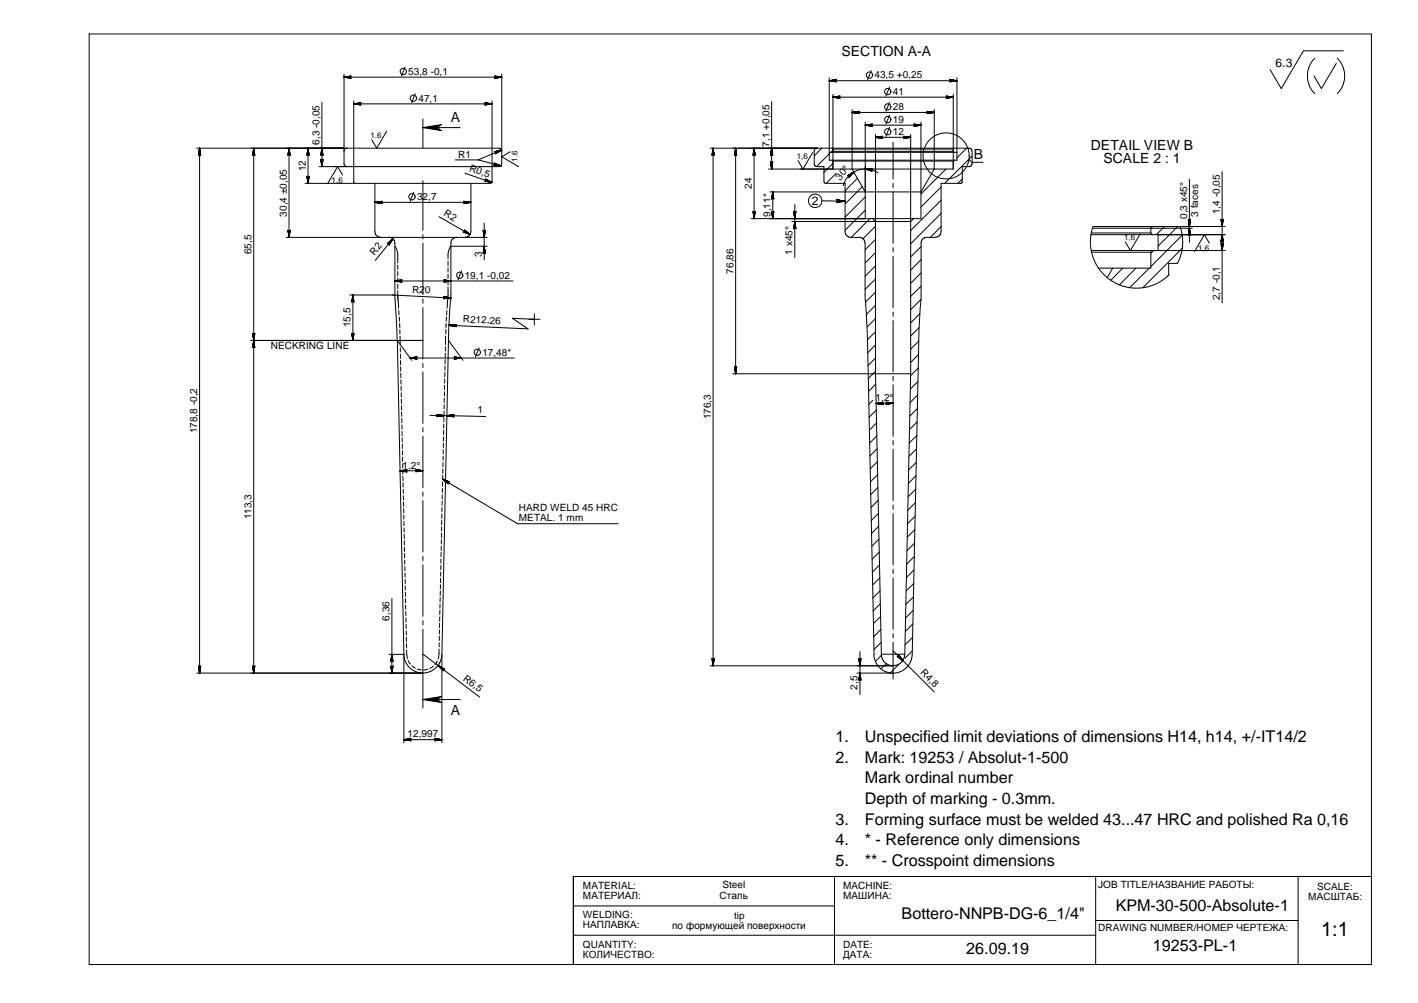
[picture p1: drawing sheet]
<svg xmlns="http://www.w3.org/2000/svg" width="420mm" height="297mm" viewBox="0 0 420 297" stroke-linecap="round" stroke-linejoin="round" font-family="sans-serif">
<defs><g id="words">
<text font-size="5.9" x="391.5" y="277.1">1:1</text>
<g font-size="4.8">
<text x="247.6" y="219.9">1.</text>
<text x="256.3" y="219.9">Unspecified limit deviations of dimensions H14, h14, +/-IT14/2</text>
<text x="247.6" y="225.9">2.</text>
<text x="256.3" y="225.9">Mark: 19253 / Absolut-1-500</text>
<text x="256.3" y="232">Mark ordinal number</text>
<text x="256.3" y="238.1">Depth of marking - 0.3mm.</text>
<text x="247.6" y="244.2">3.</text>
<text x="256.3" y="244.2">Forming surface must be welded 43...47 HRC and polished Ra 0,16</text>
<text x="247.6" y="250.3">4.</text>
<text x="256.3" y="250.3">* - Reference only dimensions</text>
<text x="247.6" y="256.4">5.</text>
<text x="256.3" y="256.4">** - Crosspoint dimensions</text>
<text x="330.6" y="269.8">KPM-30-500-Absolute-1</text>
<text x="267.2" y="272.1">Bottero-NNPB-DG-6_1/4&quot;</text>
<text x="341.6" y="281.6">19253-PL-1</text>
<text x="286.3" y="282.6">26.09.19</text>
</g>
<g font-size="4.1">
<text x="249.3" y="16.6">SECTION A-A</text>
<text x="133.6" y="36.2">A</text>
<text x="288.5" y="47.2">B</text>
<text x="323.2" y="44.3">DETAIL VIEW B</text>
<text x="326.9" y="48.2">SCALE 2 : 1</text>
<text x="133.6" y="211.7">A</text>
</g>
<g font-size="3.6">
<text x="378" y="19.8">6.3</text>
<text x="240.5" y="60.6">2</text>
</g>
<g font-size="3">
<text x="121" y="22.2">53,8 -0,1</text>
<text x="259.1" y="23.2">43,5 +0,25</text>
<text x="264.5" y="28.1">41</text>
<text x="124" y="30.1">47,1</text>
<text x="264.5" y="32.6">28</text>
<text x="264.5" y="40">12</text>
<text x="264.5" y="36.4">19</text>
<text x="94.7" y="42.9" transform="rotate(-90 94.7 42.9)">6,3 -0,05</text>
<text x="135.7" y="46.7">R1</text>
<text x="228" y="43.4" transform="rotate(-90 228 43.4)">7,1 +0,05</text>
<text x="90.6" y="50.7" transform="rotate(-90 90.6 50.7)">12</text>
<text x="138.9" y="50.6" transform="rotate(20 138.9 50.6)">R0,5</text>
<text x="249" y="53.5" transform="rotate(-50 249 53.5)">30°</text>
<text x="123.6" y="59.3">32,7</text>
<text x="222.8" y="56" transform="rotate(-90 222.8 56)">24</text>
<text x="85" y="64.1" transform="rotate(-90 85 64.1)">30,4 ±0,05</text>
<text x="131.3" y="63.7" transform="rotate(30 131.3 63.7)">R2</text>
<text x="228.3" y="64.2" transform="rotate(-90 228.3 64.2)">9,11*</text>
<text x="351.7" y="64.8" transform="rotate(-90 351.7 64.8)">0,3 x45°</text>
<text x="355" y="64.2" transform="rotate(-90 355 64.2)">3 faces</text>
<text x="361.4" y="63.4" transform="rotate(-90 361.4 63.4)">1,4 -0,05</text>
<text x="74.5" y="75.3" transform="rotate(-90 74.5 75.3)">65,5</text>
<text x="111" y="75.8" transform="rotate(-50 111 75.8)">R2</text>
<text x="142.8" y="76.1" transform="rotate(-90 142.8 76.1)">3</text>
<text x="234.8" y="75.4" transform="rotate(-90 234.8 75.4)">1 x45°</text>
<text x="137.7" y="82.5">19,1 -0,02</text>
<text x="217.3" y="81" transform="rotate(-90 217.3 81)">76,86</text>
<text x="122.1" y="86.7" transform="rotate(3 122.1 86.7)">R20</text>
<text x="361.4" y="88.9" transform="rotate(-90 361.4 88.9)">2,7 -0,1</text>
<text x="137.1" y="95.5" transform="rotate(2 137.1 95.5)">R212,26</text>
<text x="103.9" y="97" transform="rotate(-90 103.9 97)">15,5</text>
<text x="80.3" y="103.3">NECKRING LINE</text>
<text x="142.9" y="105.3">17,48*</text>
<text x="259.5" y="118.8">1,2°</text>
<text x="141.5" y="122.3" transform="rotate(1 141.5 122.3)">1</text>
<text x="210.6" y="124.2" transform="rotate(-90 210.6 124.2)">176,3</text>
<text x="58.5" y="128.3" transform="rotate(-90 58.5 128.3)">178,8 -0,2</text>
<text x="119.3" y="138.8">1,2°</text>
<text x="74.5" y="153.8" transform="rotate(-90 74.5 153.8)">113,3</text>
<text x="153.8" y="151.4">HARD WELD 45 HRC</text>
<text x="153.8" y="154.4">METAL. 1 mm</text>
<text x="115.4" y="183.8" transform="rotate(-90 115.4 183.8)">6,36</text>
<text x="137" y="201.3" transform="rotate(37 137 201.3)">R6,5</text>
<text x="272.5" y="199.2" transform="rotate(45 272.5 199.2)">R4,8</text>
<text x="254.1" y="204.3" transform="rotate(-90 254.1 204.3)">2,5</text>
<text x="120.8" y="218.4">12,997</text>
<text x="172.7" y="263.3">MATERIAL:</text>
<text x="214" y="263.1">Steel</text>
<text x="249.8" y="263.3">MACHINE:</text>
<text x="325.4" y="262.9">JOB TITLE/НАЗВАНИЕ РАБОТЫ:</text>
<text x="390.3" y="263.5">SCALE:</text>
<text x="172.7" y="266.3">МАТЕРИАЛ:</text>
<text x="213.2" y="266.1">Сталь</text>
<text x="249.8" y="266.3">МАШИНА:</text>
<text x="387.6" y="266.6">МАСШТАБ:</text>
<text x="172.7" y="271.9">WELDING:</text>
<text x="172.7" y="274.9">НАПЛАВКА:</text>
<text x="199.2" y="275.2">по формующей поверхности</text>
<text x="217.5" y="272.1">tip</text>
<text x="325.4" y="275.8">DRAWING NUMBER/НОМЕР ЧЕРТЕЖА:</text>
<text x="172.7" y="280.6">QUANTITY:</text>
<text x="249.8" y="280.6">DATE:</text>
<text x="172.7" y="283.7">КОЛИЧЕСТВО:</text>
<text x="249.8" y="283.7">ДАТА:</text>
</g>
<g font-size="2.4">
<text x="109.8" y="40.8">1.6</text>
<text x="153.3" y="47.9" transform="rotate(-90 153.3 47.9)">1.6</text>
<text x="236.1" y="47">1,6</text>
<text x="98.3" y="54.2">1.6</text>
<text x="333.1" y="71.1">1,6</text>
<text x="355" y="74.4">1,6</text>
</g>
</g></defs>
<g fill="none" stroke="#000" stroke-width=".3">
<path d="M26.4 10.1h380v275.6h-380zM120 19.8l-1 2.7M389.6 17.2a7.5 7.5 0 0 0 0 10.6M395.9 18.8l-4.4 7.4-2.2-3.7M396.2 17.2a7.4 7.4 0 0 1 0 10.6M398 15.1h-11.8l-6.6 11.1-3.3-5.6M95.4 30.3v19M101.9 22v26.8l.4 .4 .5 .1M101.9 22.8h46.8M104.8 29.9v24.1l.5 .3M104.8 30.8h41M114.6 38.9l-3 5-1.4-2.5"/>
<path d="M123 27.8l-1 2.6M125.3 35.2v8.6M125.3 37.8h11.1M145.8 29.9v24l-.3 .4h-40.2M148.7 22v26.5l-.4 .7-45.5 .1M228.6 30.1v20M245.7 23v24.4h.8M245.7 23.9h37.8M246.8 27.9v22.2M246.8 28.8h35.6M252.5 33.3h24.3M252.5 32.5v17.6"/>
<path d="M256.4 36.2v28.6M256.4 37.1h16.5M258.1 20.9l-1 2.7M259.4 39.8v70.9l1.8 83M263.6 25.8l-1.1 2.6M263.6 30.3l-1.1 2.7M263.6 37.7l-1.1 2.7M263.6 34.1l-1.1 2.6M269.8 39.8v70.9M272.9 36.2v28.6h-50.3M276.8 32.5v17.6M282.4 27.9v22.2h-5.6"/>
<path d="M283.5 23v24.4h-.8M58.3 43.9h44.5M59.1 43.9v155.4M75.2 43.9v155.4M85.6 43.9v26.4M90.4 54.3h14.4M91.3 43.9v10.4M94.5 49.3h8.3M101.5 51.8l-1.5-2.5-2.9 5M102.8 43.9l-.6 .2-.3 .6M102.8 43.9h45.3l.4 .2 .2 .6M111.1 54.3v14.6l.7 1.1 1 .3"/>
<path d="M111.1 59.9h28.4M122.6 56.9l-1.1 2.7M125.3 53.5v14.7M134.9 47.4h6.8M137.8 51.3l8 2.7M139.5 54.3v14.3l-.5 1.2-1.2 .5M141.7 47.4l6.7 1.7M148.6 44.4l-6.9 3M151.2 44.9l-2.5 1.5 5 2.9M210.4 43.9h36.1M211.3 43.9v153.3M218 43.9v66.8"/>
<path d="M223.4 43.9v20.9M227.8 50.1h24.7M228.1 56.8h28.3M229 56.8v8M240.9 45.1l-3 5-1.4-2.5M242.1 43.9l-.5 .1-.3 .4v4.4l.5 .5h2.3l.2 4.9 6.1 .1v14.6l.2 .6 1.2 .8 3.4 .1 .8 .6 .3 .7v16.4l.7 12.7 2 93.6 .5 1.9 1.3 1.6 1.5 1 1.6 .4 2.1-.1 1.2-.5 1.1-.7 1.3-1.6 .7-2.1 2-96.4 .6-9.6v-16.6l.3-.7 .9-.7h3M243.5 43.9l-2.2 2.2M243.5 59.5l6.9 .1M245.7 45.6l-3.8 3.7M245.7 45.1h.8M246.5 45.1l.3-.3h35.6l.3 .3M246.5 45.1h36.2"/>
<path d="M246.5 47.4l.3 .3h35.6l.3-.3M246.5 47.4h36.2M246.5 43.9l.3 .2h35.6l.3-.2M246.5 43.9h36.2M246.8 44.5l-.6 .6M246.8 48.4l-2.7 2.6M247.8 51.3l-3 3M252.5 50.1h24.3M252.5 50.1l3.9 6.7M254 52.8l-3.6 3.7M255.5 55.3l-5.1 5.1M256.4 58.3l-6 6"/>
<path d="M259.4 40.7h10.4M260.1 51.2a6.7 6.7 0 0 0-10.2 3.8M264.6 42.1v10.9M264.6 54.3v1.3M264.6 56.8v15.3M276.8 50.1l-3.9 6.7h-16.5M278.8 55.4l-5.9 5.9M278.8 59.3l-9 9M280.3 50.1l-7.4 7.3M282.7 43.9h4.7l.4 .2 .2 .6v4.1l-.6 .5h-2.3v4.6l-.5 .4M282.7 45.1h.8M282.9 47.4l-.5 .5"/>
<path d="M284.6 54.3h-5.8v14.3l-.2 .9-.5 .5-1 .3M285.1 53l-1.3 1.3M286.4 43.9l-2.9 2.9M287.1 47.4l1 .7h3.2M288 46.2l-8.1 8.1M352.4 53.1v18.7M362.1 50.8v38.9M84.8 70.3h53M115.3 70.3l.6 .1 .6 .4 .4 .6 .1 .6v15.4M116.4 70.7l-5.2 6.4M117 72.9l.8 1.9 .1 3M117.9 78.5v1.2"/>
<path d="M125.3 69.5v1.3M125.3 72v15.3M130 64.2l9.3 5.3M132.8 77.4v1.3M132.8 79.3v1.3M135.3 70.3l-1 .3-.7 1.1v17.1M137.8 70.3h6.6M143.5 66.1v10.8M144.4 72.9h-10.8l-.8 1.9v2M235.5 60.6v15.7M256.4 62.3l-6 5.9M257.8 64.8l-5.6 5.5"/>
<path d="M258.5 64.8l.9 .8M259.4 67l-3.7 3.7M259.4 70.9l-3.1 3.1M259.4 74.8l-3.1 3.1M259.4 78.7l-3.1 3.1M264.6 73.3v1.3M264.6 75.9v15.2M270.7 64.8l-.9 .8h-35.2M272.9 73l-3.1 3.1M272.9 76.9l-3.1 3.1M278.8 63.2l-9 9M278.8 67.1l-3.2 3.2"/>
<path d="M323.3 69.5h39.7M323.3 74.2h39.7M323.3 69h17.7M323.4 74.7h17.6M323.7 67.6h29.6M329.7 79.4l-1.6 2.8M332.7 79.4l-3.6 3.6M336.6 79.4l-4.9 5M337.9 69.2l-3 5-1.4-2.5M340.5 79.4l-5.8 5.8M341 74.7v4.7h-15.5M341 69l.5 .5"/>
<path d="M341.5 67.1l-.5 .5v1.4M341.5 74.2l-.5 .5M341.8 74.2l-.8 .8M343.2 69.5v4.7M345.1 67.1l-2.5 2.4M349 67.1l-5.8 5.8M349.6 67.1l.8 3.7v2.3l-.4 2-1.1 2.9h-2.6v3.5M350.3 69.6l-9.3 9.3M350.3 73.5l-11.7 11.7M358.3 72l-1.4-2.5-3 5M363 67.1h-39.1l-.6 2.1-.2 1.8 .1 2.6 .7 2.7 1 2.1 1.2 1.9 1.4 1.5 1.8 1.3 2.1 1.2 2.4 .7 2.1 .3h2.3l2-.4 2.4-.8 1.9-1.1 1.8-1.5M103.7 87.4h13.3"/>
<path d="M104.6 87.4v13.4M116.2 87.4l17.4 .9M117 87.4l.7 13.4M117 83.2h35M117.9 80.4v1.2M117.9 82.3v1.3M117.9 84.2v1.3M117.9 86.1v1.3M117.9 87.5l.2 3.8M118.2 91.9v1.3M118.3 93.8l.1 1.3M118.4 95.7v1.3"/>
<path d="M118.4 97.6l.1 1.3M118.5 99.6l.1 2.7M125.3 88.5v1.3M125.3 91.1v15.2M132 99.6v2.5M132.1 97.6v1.3M132.2 95.7l-.1 1.3M132.3 93.8l-.1 1.3M132.4 91.9l-.1 1.3M132.8 81.2v1.3M132.8 83.1v1.3M132.8 85v2.4"/>
<path d="M132.8 87.5l-.3 3.8M133.5 88.8l-.6 12M136.8 80.2l-1.1 2.7M156.7 94.6h3.3M158.3 94.6l-6.5-.3 4.7 3.1-23.4-1.1M158.3 92.9v3.4M259.4 82.6l-3.1 3.1M259.4 86.5l-2.9 3M259.4 90.4l-2.7 2.7M259.4 94.3l-2.5 2.5M259.4 98.2l-2.4 2.4M264.6 92.4v1.3"/>
<path d="M264.6 94.9v15.3M272.3 97l-2.5 2.5M272.5 92.9l-2.7 2.7M272.9 88.7l-3.1 3M272.9 80.8l-3.1 3.1M272.9 84.7l-3.1 3.1M346.3 81.5l-.4 .4M74.3 100.8h51M117.7 100.8l2 93M117.7 100.8l4.3 5.9M118.6 103v1.3M118.7 106.8v1.3"/>
<path d="M118.7 104.9v1.3M118.7 108.7v1.3M118.7 110.6l.1 1.3M118.8 112.5v1.3M118.8 114.4l.1 1.3M118.9 116.3v1.3M118.9 118.2l.1 1.3M121.5 106h30.9M125.3 107.6v1.3M125.3 110.1v15.3M131.6 119.8v1.3M131.7 117.9l-.1 1.3"/>
<path d="M131.7 116v1.3M131.7 114.1v1.3M131.8 112.2l-.1 1.3M131.8 110.3v1.3M131.9 108.4l-.1 1.3M131.9 106.5v1.3M132 104.6l-.1 1.3M132 102.7v1.3M132.9 100.8l-2 93v26.1M132.9 100.8l4.3 5.9M141.9 103l-1 2.7M217.1 110.7h52.7"/>
<path d="M258.6 118.6l-1.2 1.1M259.4 102.1l-2.3 2.4M259.4 106l-2.2 2.3M259.4 110l-2.1 2.1M259.5 113.8l-2.2 2.1M264.6 119.4l-5 .1M264.6 111.4v1.3M264.6 114v15.2M269.8 110.7l-1.7 83M271.9 117l-2.2 2.2M271.9 113l-2.2 2.2M272 109l-2.2 2.2"/>
<path d="M272.1 105l-2.3 2.3M272.2 101l-2.4 2.4M119 120.1v1.3M119 122v1.3M119 123.9l.1 1.3M119.1 125.8v1.3M119.1 127.7v1.3M119.2 129.7v1.2M119.2 131.6v1.2M119.3 133.5v1.2M119.3 135.4v1.2M119.3 139.2l.1 1.2"/>
<path d="M119.3 137.3v1.2M125.3 139.4l-6.8 .1M125.3 126.6v1.3M125.3 129.2v15.2M127.4 123l16.5 .3M131.2 138.9v1.3M131.3 137l-.1 1.2M131.3 133.2v1.2M131.3 135.1v1.2M131.4 131.3v1.2M131.4 129.4v1.2M131.4 127.5v1.2"/>
<path d="M131.5 125.5v1.3M131.5 123.6v1.3M131.6 121.7v1.3M259.6 121.4l-2.1 2.2M259.7 125.3l-2.1 2.1M259.8 129.1l-2.1 2.1M259.9 132.9l-2.1 2.1M260 136.7l-2.2 2.2M264.6 130.5v1.3M264.6 133v15.3M271.5 136.9l-2.3 2.2M271.6 133l-2.3 2.2"/>
<path d="M271.7 129l-2.3 2.2M271.7 125l-2.2 2.2M271.8 121l-2.2 2.2M119.4 141.1v1.3M119.4 143l.1 1.3M119.5 144.9v1.3M119.5 146.8v1.3M119.5 148.7l.1 1.3M119.6 150.6v1.3M119.6 152.5l.1 1.3M119.7 154.4v1.3M119.7 156.3l.1 1.3"/>
<path d="M119.8 158.2v1.3M125.3 145.7v1.3M125.3 148.2v15.3M130.8 159.8v1.3M130.8 157.9v1.3M130.9 156v1.3M130.9 154.1v1.3M130.9 152.2v1.3M131 150.3l-.1 1.3M131 148.4v1.3M131.1 146.5l-.1 1.3M131.1 144.6v1.3"/>
<path d="M131.1 142.7v1.3M131.2 140.8l-.1 1.3M131.2 141.9l22.1 13.2h29.8M260.1 140.6l-2.2 2.1M260.1 144.4l-2.1 2.1M260.2 148.2l-2.1 2.1M260.3 152l-2.2 2.2M260.3 155.9l-2.1 2.1M260.4 159.7l-2.1 2.1M264.6 149.5v1.3M264.6 152.1v15.2M271.1 156.9l-2.3 2.2"/>
<path d="M271.1 152.9l-2.2 2.2M271.2 148.9l-2.2 2.2M271.3 144.9l-2.2 2.2M271.4 140.9l-2.2 2.3M116.1 177.2v22.1M119.8 160.1v1.3M119.8 162v1.3M119.9 163.9v1.3M119.9 165.8v1.3M120 167.8v1.2M120 169.7v1.2M120.1 173.5v1.2"/>
<path d="M120.1 171.6v1.2M120.1 175.4v1.2M120.1 177.3l.1 1.2M120.2 179.2v1.3M125.3 164.7v1.3M125.3 167.3v15.2M130.4 178.9l-.1 1.3M130.4 177v1.3M130.5 175.1l-.1 1.2M130.5 173.2v1.2M130.6 171.3l-.1 1.2M130.6 169.4v1.2"/>
<path d="M130.6 165.6v1.2M130.6 167.5v1.2M130.7 163.6v1.3M130.7 161.7v1.3M260.5 163.5l-2.1 2.1M260.6 167.3l-2.1 2.1M260.7 171.1l-2.2 2.2M260.8 174.9l-2.2 2.2M260.9 178.8l-2.2 2.1M264.6 168.6v1.3M264.6 171.1v15.3M270.6 176.8l-2.2 2.2"/>
<path d="M270.7 172.8l-2.2 2.2M270.8 168.8l-2.2 2.3M270.9 164.8l-2.3 2.3M271 160.9l-2.3 2.2M58.3 199.3h67M115.3 193.8h4.4M119.7 193.8l.3 1.8 1.1 1.8 1.8 1.4 2.3 .5 2-.3 1.8-1.1 1.4-1.9 .5-2.2M119.7 193.8v26.1M120.2 181.1l.1 1.3M120.3 183v1.3M120.3 184.9l.1 1.3M120.4 186.8v1.3"/>
<path d="M120.4 188.7v1.3M120.4 190.6l.1 1.3M120.5 192.5l.2 2.5M120.9 195.6l.7 1.1M122 197.1l1.1 .8M123.7 198.1l1.2 .3M125.3 183.8v1.3M125.3 186.3v23.5M125.3 193.7l16.8 12.7M126.7 198.2l-1.2 .2M128.4 197.3l-1.1 .7M129.5 195.8l-.6 1"/>
<path d="M130 194l-.2 1.2M130.1 192.2v1.6M130.1 190.3v1.3M130.2 188.4v1.3M130.2 186.5v1.3M130.3 184.6l-.1 1.3M130.3 182.7v1.3M130.3 180.8v1.3M210.4 197.2h54.2M253.9 199.3h10.7M254.8 193v12.7M260.9 182.6l-2.1 2.1"/>
<path d="M261 186.4l-2.1 2.2M261.1 190.3l-2.1 2.1M261.2 193.7l.3 1.5 .6 .9 1 .7 1.5 .4 1.3-.3 .9-.5 1-1.2 .3-1.5M261.2 194.1l-1.8 1.8M261.2 193.7h6.9M262.6 196.5l-1.5 1.6M264.6 187.6v1.3M264.6 190.2v10.9M264.6 192.7l12.2 12.2M266.4 196.7l-2.6 2.6M270.3 192.8l-2.1 2.1M270.4 188.8l-2.2 2.2"/>
<path d="M270.5 184.8l-2.2 2.2M270.6 180.8l-2.2 2.2M119.7 219.1h11.2M125.3 207.2h11.1M247.3 259.6v26.1M324.7 259.6v26.1M384.6 259.6v26.1M406.4 259.6h-236.5v26.1M169.9 277h154.8M169.9 268.3h77.4M324.7 272.6h59.9"/>
<circle cx="119.5" cy="21.2" r=".94"/>
<circle cx="122.5" cy="29.1" r=".92"/>
<circle cx="257.6" cy="22.2" r=".92"/>
<circle cx="263.1" cy="35.4" r=".94"/>
<circle cx="263.1" cy="39" r=".94"/>
<circle cx="263.1" cy="31.7" r=".94"/>
<circle cx="263.1" cy="27.1" r=".94"/>
<circle cx="122.1" cy="58.3" r=".94"/>
<circle cx="241.5" cy="59.5" r="2"/>
<circle cx="280.4" cy="46.2" r="6.8"/>
<circle cx="136.2" cy="81.5" r=".94"/>
<circle cx="141.4" cy="104.4" r=".94"/>
</g>
<g fill="#000" stroke="#000" stroke-width=".3">
<path d="M101.9 22.8l2.2-.3z" fill-rule="evenodd"/>
<path d="M101.9 22.8l2.1-.3z" fill-rule="evenodd"/>
<path d="M101.9 22.8l2-.2z" fill-rule="evenodd"/>
<path d="M101.9 22.8l1.9-.1z" fill-rule="evenodd"/>
<path d="M101.9 22.8h1.9z" fill-rule="evenodd"/>
<path d="M101.9 22.8l1.9 .2z" fill-rule="evenodd"/>
<path d="M101.9 22.8l2 .3z" fill-rule="evenodd"/>
<path d="M101.9 22.8l2.1 .3z" fill-rule="evenodd"/>
<path d="M101.9 22.8l2.2 .4z" fill-rule="evenodd"/>
<path d="M104.8 30.8l2.1-.3z" fill-rule="evenodd"/>
<path d="M104.8 30.8l1.9 .1z" fill-rule="evenodd"/>
<path d="M104.8 30.8l1.9-.1z" fill-rule="evenodd"/>
<path d="M104.8 30.8l1.9-.2z" fill-rule="evenodd"/>
<path d="M104.8 30.8l2-.3z" fill-rule="evenodd"/>
<path d="M104.8 30.8l2.2-.4z" fill-rule="evenodd"/>
<path d="M104.8 30.8l2.2 .3z" fill-rule="evenodd"/>
<path d="M104.8 30.8l2.1 .3z" fill-rule="evenodd"/>
<path d="M104.8 30.8l2 .2z" fill-rule="evenodd"/>
<path d="M125.3 37.8l5.5-.9a.89 .89 0 0 0-.8 .9 .89 .89 0 0 0 .8 .9z" fill-rule="evenodd"/>
<path d="M143.7 31.1l2.1-.3z" fill-rule="evenodd"/>
<path d="M143.8 31l2-.2z" fill-rule="evenodd"/>
<path d="M143.9 30.8h1.9z" fill-rule="evenodd"/>
<path d="M143.9 30.7l1.9 .1z" fill-rule="evenodd"/>
<path d="M143.9 30.6l1.9 .2z" fill-rule="evenodd"/>
<path d="M143.8 30.5l2 .3z" fill-rule="evenodd"/>
<path d="M143.7 30.5l2.1 .3z" fill-rule="evenodd"/>
<path d="M143.6 30.4l2.2 .4z" fill-rule="evenodd"/>
<path d="M143.6 31.1l2.2-.3z" fill-rule="evenodd"/>
<path d="M146.5 23.2l2.2-.4z" fill-rule="evenodd"/>
<path d="M146.6 23.1l2.1-.3z" fill-rule="evenodd"/>
<path d="M146.7 23.1l2-.3z" fill-rule="evenodd"/>
<path d="M146.9 22.9l1.8-.1z" fill-rule="evenodd"/>
<path d="M146.9 22.8h1.8z" fill-rule="evenodd"/>
<path d="M146.8 22.7l1.9 .1z" fill-rule="evenodd"/>
<path d="M146.7 22.6l2 .2z" fill-rule="evenodd"/>
<path d="M146.6 22.5l2.1 .3z" fill-rule="evenodd"/>
<path d="M146.5 22.5l2.2 .3z" fill-rule="evenodd"/>
<path d="M245.7 23.9l2.2 .3z" fill-rule="evenodd"/>
<path d="M245.7 23.9l2.1 .3z" fill-rule="evenodd"/>
<path d="M245.7 23.9l2 .3z" fill-rule="evenodd"/>
<path d="M245.7 23.9l1.9 .2z" fill-rule="evenodd"/>
<path d="M245.7 23.9h1.9z" fill-rule="evenodd"/>
<path d="M245.7 23.9l1.9-.2z" fill-rule="evenodd"/>
<path d="M245.7 23.9l2-.2z" fill-rule="evenodd"/>
<path d="M245.7 23.9l2.1-.3z" fill-rule="evenodd"/>
<path d="M245.7 23.9l2.2-.3z" fill-rule="evenodd"/>
<path d="M246.8 28.8l2.2 .3z" fill-rule="evenodd"/>
<path d="M246.8 28.8l2.1 .3z" fill-rule="evenodd"/>
<path d="M246.8 28.8l2 .2z" fill-rule="evenodd"/>
<path d="M246.8 28.8l1.9 .1z" fill-rule="evenodd"/>
<path d="M246.8 28.8l1.9-.1z" fill-rule="evenodd"/>
<path d="M246.8 28.8l1.9-.2z" fill-rule="evenodd"/>
<path d="M246.8 28.8l2-.3z" fill-rule="evenodd"/>
<path d="M246.8 28.8l2.1-.3z" fill-rule="evenodd"/>
<path d="M246.8 28.8l2.2-.4z" fill-rule="evenodd"/>
<path d="M252.5 33.3l2.1 .3z" fill-rule="evenodd"/>
<path d="M252.5 33.3l2 .3z" fill-rule="evenodd"/>
<path d="M252.5 33.3l1.9 .3z" fill-rule="evenodd"/>
<path d="M252.5 33.3l1.8 .2z" fill-rule="evenodd"/>
<path d="M252.5 33.3l1.8 .1z" fill-rule="evenodd"/>
<path d="M252.5 33.3l1.8-.1z" fill-rule="evenodd"/>
<path d="M252.5 33.3l1.9-.2z" fill-rule="evenodd"/>
<path d="M252.5 33.3l2-.3z" fill-rule="evenodd"/>
<path d="M252.5 33.3l2.1-.3z" fill-rule="evenodd"/>
<path d="M256.4 37.1l2.1 .3z" fill-rule="evenodd"/>
<path d="M256.4 37.1l2 .3z" fill-rule="evenodd"/>
<path d="M256.4 37.1l1.9 .2z" fill-rule="evenodd"/>
<path d="M256.4 37.1l1.9 .1z" fill-rule="evenodd"/>
<path d="M256.4 37.1l1.8-.1z" fill-rule="evenodd"/>
<path d="M256.4 37.1l1.9-.2z" fill-rule="evenodd"/>
<path d="M256.4 37.1l1.9-.3z" fill-rule="evenodd"/>
<path d="M256.4 37.1l2-.3z" fill-rule="evenodd"/>
<path d="M256.4 37.1l2.1-.4z" fill-rule="evenodd"/>
<path d="M270.7 36.7l2.2 .4z" fill-rule="evenodd"/>
<path d="M270.8 36.8l2.1 .3z" fill-rule="evenodd"/>
<path d="M270.9 36.8l2 .3z" fill-rule="evenodd"/>
<path d="M271 36.9l1.9 .2z" fill-rule="evenodd"/>
<path d="M271 37l1.9 .1z" fill-rule="evenodd"/>
<path d="M271 37.1h1.9z" fill-rule="evenodd"/>
<path d="M271 37.2l1.9-.1z" fill-rule="evenodd"/>
<path d="M270.8 37.4l2.1-.3z" fill-rule="evenodd"/>
<path d="M270.7 37.4l2.2-.3z" fill-rule="evenodd"/>
<path d="M274.6 33.6l2.2-.3z" fill-rule="evenodd"/>
<path d="M274.7 33.6l2.1-.3z" fill-rule="evenodd"/>
<path d="M274.8 33.6l2-.3z" fill-rule="evenodd"/>
<path d="M275 33.4l1.8-.1z" fill-rule="evenodd"/>
<path d="M275 33.3h1.8z" fill-rule="evenodd"/>
<path d="M274.9 33.2l1.9 .1z" fill-rule="evenodd"/>
<path d="M274.8 33.1l2 .2z" fill-rule="evenodd"/>
<path d="M274.7 33l2.1 .3z" fill-rule="evenodd"/>
<path d="M274.6 33l2.2 .3z" fill-rule="evenodd"/>
<path d="M280.3 28.4l2.1 .4z" fill-rule="evenodd"/>
<path d="M280.4 28.5l2 .3z" fill-rule="evenodd"/>
<path d="M280.5 28.5l1.9 .3z" fill-rule="evenodd"/>
<path d="M280.5 28.6l1.9 .2z" fill-rule="evenodd"/>
<path d="M280.6 28.7l1.8 .1z" fill-rule="evenodd"/>
<path d="M280.6 28.8h1.8z" fill-rule="evenodd"/>
<path d="M280.5 28.9l1.9-.1z" fill-rule="evenodd"/>
<path d="M280.4 29.1l2-.3z" fill-rule="evenodd"/>
<path d="M280.3 29.1l2.1-.3z" fill-rule="evenodd"/>
<path d="M281.3 23.6l2.2 .3z" fill-rule="evenodd"/>
<path d="M281.5 23.6l2 .3z" fill-rule="evenodd"/>
<path d="M281.6 23.7l1.9 .2z" fill-rule="evenodd"/>
<path d="M281.6 23.7l1.9 .2z" fill-rule="evenodd"/>
<path d="M281.7 23.9h1.8z" fill-rule="evenodd"/>
<path d="M281.7 23.9h1.8z" fill-rule="evenodd"/>
<path d="M281.6 24.2l1.9-.3z" fill-rule="evenodd"/>
<path d="M281.5 24.2l2-.3z" fill-rule="evenodd"/>
<path d="M281.3 24.2l2.2-.3z" fill-rule="evenodd"/>
<path d="M59.1 43.9l.2 1.9z" fill-rule="evenodd"/>
<path d="M59.1 43.9l.3 1.9z" fill-rule="evenodd"/>
<path d="M59.1 43.9l.3 2.1z" fill-rule="evenodd"/>
<path d="M59.1 43.9l-.3 2.1z" fill-rule="evenodd"/>
<path d="M59.1 43.9l-.3 2.1z" fill-rule="evenodd"/>
<path d="M59.1 43.9l-.2 1.9z" fill-rule="evenodd"/>
<path d="M59.1 43.9l-.1 1.9z" fill-rule="evenodd"/>
<path d="M59.1 43.9l.1 1.8z" fill-rule="evenodd"/>
<path d="M59.1 43.9l.4 2.1z" fill-rule="evenodd"/>
<path d="M75.2 43.9l.3 2.1z" fill-rule="evenodd"/>
<path d="M75.2 43.9l.3 2.1z" fill-rule="evenodd"/>
<path d="M75.2 43.9l.2 1.9z" fill-rule="evenodd"/>
<path d="M75.2 43.9l.2 1.9z" fill-rule="evenodd"/>
<path d="M75.2 43.9v1.8z" fill-rule="evenodd"/>
<path d="M75.2 43.9l-.2 1.9z" fill-rule="evenodd"/>
<path d="M75.2 43.9l-.3 1.9z" fill-rule="evenodd"/>
<path d="M75.2 43.9l-.3 2.1z" fill-rule="evenodd"/>
<path d="M75.2 43.9l-.4 2.1z" fill-rule="evenodd"/>
<path d="M85.6 43.9l-.3 2.1z" fill-rule="evenodd"/>
<path d="M85.6 43.9l-.3 2.1z" fill-rule="evenodd"/>
<path d="M85.6 43.9l-.2 1.9z" fill-rule="evenodd"/>
<path d="M85.6 43.9l-.1 1.9z" fill-rule="evenodd"/>
<path d="M85.6 43.9l.1 1.8z" fill-rule="evenodd"/>
<path d="M85.6 43.9l.2 1.9z" fill-rule="evenodd"/>
<path d="M85.6 43.9l.3 1.9z" fill-rule="evenodd"/>
<path d="M85.6 43.9l.3 2.1z" fill-rule="evenodd"/>
<path d="M85.6 43.9l.4 2.1z" fill-rule="evenodd"/>
<path d="M90.9 52.1l.4 2.2z" fill-rule="evenodd"/>
<path d="M91 52.3l.3 2z" fill-rule="evenodd"/>
<path d="M91 52.4l.3 1.9z" fill-rule="evenodd"/>
<path d="M91.1 52.4l.2 1.9z" fill-rule="evenodd"/>
<path d="M91.2 52.4l.1 1.9z" fill-rule="evenodd"/>
<path d="M91.3 52.4v1.9z" fill-rule="evenodd"/>
<path d="M91.4 52.4l-.1 1.9z" fill-rule="evenodd"/>
<path d="M91.6 52.3l-.3 2z" fill-rule="evenodd"/>
<path d="M91.6 52.1l-.3 2.2z" fill-rule="evenodd"/>
<path d="M91.3 43.9l-.4 2.1z" fill-rule="evenodd"/>
<path d="M91.3 43.9l-.3 1.9z" fill-rule="evenodd"/>
<path d="M91.3 43.9l-.2 1.9z" fill-rule="evenodd"/>
<path d="M91.3 43.9l-.1 1.8z" fill-rule="evenodd"/>
<path d="M91.3 43.9l.1 1.9z" fill-rule="evenodd"/>
<path d="M91.3 43.9l.2 1.9z" fill-rule="evenodd"/>
<path d="M91.3 43.9l.3 2.1z" fill-rule="evenodd"/>
<path d="M91.3 43.9l.3 2.1z" fill-rule="evenodd"/>
<path d="M91.3 43.9l-.3 2.1z" fill-rule="evenodd"/>
<path d="M95.4 43.9l-.4 2.1z" fill-rule="evenodd"/>
<path d="M95.4 43.9l-.3 2.1z" fill-rule="evenodd"/>
<path d="M95.4 43.9l-.3 1.9z" fill-rule="evenodd"/>
<path d="M95.4 43.9l-.2 1.9z" fill-rule="evenodd"/>
<path d="M95.4 43.9v1.8z" fill-rule="evenodd"/>
<path d="M95.4 43.9l.1 1.9z" fill-rule="evenodd"/>
<path d="M95.4 43.9l.2 1.9z" fill-rule="evenodd"/>
<path d="M95.4 43.9l.3 2.1z" fill-rule="evenodd"/>
<path d="M95.4 43.9l.3 2.1z" fill-rule="evenodd"/>
<path d="M95.2 47.4l.2 1.9z" fill-rule="evenodd"/>
<path d="M95.1 47.3l.3 2z" fill-rule="evenodd"/>
<path d="M95.1 47.4l.3 1.9z" fill-rule="evenodd"/>
<path d="M95 47.2l.4 2.1z" fill-rule="evenodd"/>
<path d="M95.3 47.5l.1 1.8z" fill-rule="evenodd"/>
<path d="M95.4 47.5v1.8z" fill-rule="evenodd"/>
<path d="M95.5 47.4l-.1 1.9z" fill-rule="evenodd"/>
<path d="M95.7 47.3l-.3 2z" fill-rule="evenodd"/>
<path d="M95.7 47.2l-.3 2.1z" fill-rule="evenodd"/>
<path d="M111.1 59.9l2.2-.3z" fill-rule="evenodd"/>
<path d="M111.1 59.9l2.1-.3z" fill-rule="evenodd"/>
<path d="M111.1 59.9l2-.2z" fill-rule="evenodd"/>
<path d="M111.1 59.9l1.9-.1z" fill-rule="evenodd"/>
<path d="M111.1 59.9h1.8z" fill-rule="evenodd"/>
<path d="M111.1 59.9l1.9 .2z" fill-rule="evenodd"/>
<path d="M111.1 59.9l2 .3z" fill-rule="evenodd"/>
<path d="M111.1 59.9l2.1 .3z" fill-rule="evenodd"/>
<path d="M111.1 59.9l2.2 .4z" fill-rule="evenodd"/>
<path d="M137.3 60.3l2.2-.4z" fill-rule="evenodd"/>
<path d="M137.5 60.2l2-.3z" fill-rule="evenodd"/>
<path d="M137.5 60.2l2-.3z" fill-rule="evenodd"/>
<path d="M137.7 60l1.8-.1z" fill-rule="evenodd"/>
<path d="M137.7 59.9h1.8z" fill-rule="evenodd"/>
<path d="M137.6 59.8l1.9 .1z" fill-rule="evenodd"/>
<path d="M137.5 59.7l2 .2z" fill-rule="evenodd"/>
<path d="M137.5 59.6l2 .3z" fill-rule="evenodd"/>
<path d="M137.3 59.6l2.2 .3z" fill-rule="evenodd"/>
<path d="M143.6 53.6l2.2 .4z" fill-rule="evenodd"/>
<path d="M143.7 53.6l2.1 .4z" fill-rule="evenodd"/>
<path d="M143.8 53.6l2 .4z" fill-rule="evenodd"/>
<path d="M144 53.5l1.8 .5z" fill-rule="evenodd"/>
<path d="M144 53.4l1.8 .6z" fill-rule="evenodd"/>
<path d="M144 53.2l1.8 .8z" fill-rule="evenodd"/>
<path d="M144 53.2l1.8 .8z" fill-rule="evenodd"/>
<path d="M143.9 53.1l1.9 .9z" fill-rule="evenodd"/>
<path d="M143.8 53l2 1z" fill-rule="evenodd"/>
<path d="M146.6 48.4l1.8 .7z" fill-rule="evenodd"/>
<path d="M146.4 48.2l2 .9z" fill-rule="evenodd"/>
<path d="M146.5 48.3l1.9 .8z" fill-rule="evenodd"/>
<path d="M146.2 48.9l2.2 .2z" fill-rule="evenodd"/>
<path d="M146.3 48.9l2.1 .2z" fill-rule="evenodd"/>
<path d="M146.4 48.9l2 .2z" fill-rule="evenodd"/>
<path d="M146.5 48.8l1.9 .3z" fill-rule="evenodd"/>
<path d="M146.6 48.6l1.8 .5z" fill-rule="evenodd"/>
<path d="M146.6 48.5l1.8 .6z" fill-rule="evenodd"/>
<path d="M146.9 45.5l1.7-1.1z" fill-rule="evenodd"/>
<path d="M146.9 45.1l1.7-.7z" fill-rule="evenodd"/>
<path d="M146.9 45.2l1.7-.8z" fill-rule="evenodd"/>
<path d="M146.9 45.3l1.7-.9z" fill-rule="evenodd"/>
<path d="M146.9 45.4l1.7-1z" fill-rule="evenodd"/>
<path d="M146.5 44.9l2.1-.5z" fill-rule="evenodd"/>
<path d="M146.7 44.9l1.9-.5z" fill-rule="evenodd"/>
<path d="M146.8 45l1.8-.6z" fill-rule="evenodd"/>
<path d="M146.6 44.9l2-.5z" fill-rule="evenodd"/>
<path d="M211.3 43.9l-.4 2.1z" fill-rule="evenodd"/>
<path d="M211.3 43.9l-.3 2.1z" fill-rule="evenodd"/>
<path d="M211.3 43.9l-.2 1.9z" fill-rule="evenodd"/>
<path d="M211.3 43.9l-.1 1.9z" fill-rule="evenodd"/>
<path d="M211.3 43.9l.1 1.8z" fill-rule="evenodd"/>
<path d="M211.3 43.9l.2 1.9z" fill-rule="evenodd"/>
<path d="M211.3 43.9l.2 1.9z" fill-rule="evenodd"/>
<path d="M211.3 43.9l.3 2.1z" fill-rule="evenodd"/>
<path d="M211.3 43.9l.3 2.1z" fill-rule="evenodd"/>
<path d="M218 43.9l-.4 2.1z" fill-rule="evenodd"/>
<path d="M218 43.9l-.3 2.1z" fill-rule="evenodd"/>
<path d="M218 43.9l-.3 1.9z" fill-rule="evenodd"/>
<path d="M218 43.9l-.2 1.9z" fill-rule="evenodd"/>
<path d="M218 43.9l-.1 1.8z" fill-rule="evenodd"/>
<path d="M218 43.9l.1 1.9z" fill-rule="evenodd"/>
<path d="M218 43.9l.2 1.9z" fill-rule="evenodd"/>
<path d="M218 43.9l.3 2.1z" fill-rule="evenodd"/>
<path d="M218 43.9l.3 2.1z" fill-rule="evenodd"/>
<path d="M223.4 43.9l-.3 2.1z" fill-rule="evenodd"/>
<path d="M223.4 43.9l-.3 2.1z" fill-rule="evenodd"/>
<path d="M223.4 43.9l-.2 1.9z" fill-rule="evenodd"/>
<path d="M223.4 43.9l-.1 1.9z" fill-rule="evenodd"/>
<path d="M223.4 43.9l.1 1.8z" fill-rule="evenodd"/>
<path d="M223.4 43.9l.2 1.9z" fill-rule="evenodd"/>
<path d="M223.4 43.9l.3 1.9z" fill-rule="evenodd"/>
<path d="M223.4 43.9l.3 2.1z" fill-rule="evenodd"/>
<path d="M223.4 43.9l.4 2.1z" fill-rule="evenodd"/>
<path d="M228.3 48l.3 2.1z" fill-rule="evenodd"/>
<path d="M228.6 43.9l-.1 1.9z" fill-rule="evenodd"/>
<path d="M228.6 43.9v1.8z" fill-rule="evenodd"/>
<path d="M228.6 43.9l.2 1.9z" fill-rule="evenodd"/>
<path d="M228.6 43.9l.3 1.9z" fill-rule="evenodd"/>
<path d="M228.6 43.9l.3 2.1z" fill-rule="evenodd"/>
<path d="M228.6 43.9l.4 2.1z" fill-rule="evenodd"/>
<path d="M229 47.9l-.4 2.2z" fill-rule="evenodd"/>
<path d="M228.9 48.1l-.3 2z" fill-rule="evenodd"/>
<path d="M228.9 48.1l-.3 2z" fill-rule="evenodd"/>
<path d="M228.7 48.2l-.1 1.9z" fill-rule="evenodd"/>
<path d="M228.6 48.2v1.9z" fill-rule="evenodd"/>
<path d="M228.5 48.2l.1 1.9z" fill-rule="evenodd"/>
<path d="M228.4 48.1l.2 2z" fill-rule="evenodd"/>
<path d="M228.3 47.9l.3 2.2z" fill-rule="evenodd"/>
<path d="M228.6 43.9l-.3 2.1z" fill-rule="evenodd"/>
<path d="M228.6 43.9l-.3 2.1z" fill-rule="evenodd"/>
<path d="M228.6 43.9l-.2 1.9z" fill-rule="evenodd"/>
<path d="M229 56.8l-.4 2.2z" fill-rule="evenodd"/>
<path d="M229 56.8l-.4 2.1z" fill-rule="evenodd"/>
<path d="M229 56.8l-.3 2z" fill-rule="evenodd"/>
<path d="M229 56.8l-.2 1.9z" fill-rule="evenodd"/>
<path d="M229 56.8l-.1 1.9z" fill-rule="evenodd"/>
<path d="M229 56.8l.1 1.9z" fill-rule="evenodd"/>
<path d="M229 56.8l.2 2z" fill-rule="evenodd"/>
<path d="M229 56.8l.3 2.1z" fill-rule="evenodd"/>
<path d="M229 56.8l.3 2.2z" fill-rule="evenodd"/>
<path d="M247.8 59.9l2.6-.3z" fill-rule="evenodd"/>
<path d="M247.9 59.9l2.5-.3z" fill-rule="evenodd"/>
<path d="M248.1 59.7l2.3-.1-2.4 .2z" fill-rule="evenodd"/>
<path d="M248.2 59.6h2.2z" fill-rule="evenodd"/>
<path d="M248.2 59.5l2.2 .1z" fill-rule="evenodd"/>
<path d="M248.2 59.3l2.2 .3z" fill-rule="evenodd"/>
<path d="M248.1 59.3l2.3 .3z" fill-rule="evenodd"/>
<path d="M247.9 59.2l2.5 .4z" fill-rule="evenodd"/>
<path d="M247.8 59.1l2.6 .5z" fill-rule="evenodd"/>
<path d="M251.1 52.1l1.9-1.1z" fill-rule="evenodd"/>
<path d="M251.2 52l1.8-1z" fill-rule="evenodd"/>
<path d="M251.3 52l1.7-1z" fill-rule="evenodd"/>
<path d="M251.4 52l1.6-1z" fill-rule="evenodd"/>
<path d="M251.5 52.1l1.5-1.1z" fill-rule="evenodd"/>
<path d="M251.5 52.1l1.5-1.1z" fill-rule="evenodd"/>
<path d="M251.6 52.3l1.4-1.3z" fill-rule="evenodd"/>
<path d="M253 51l-1.5 1.5z" fill-rule="evenodd"/>
<path d="M253 51l-1.5 1.6z" fill-rule="evenodd"/>
<path d="M256.4 50l2 .7z" fill-rule="evenodd"/>
<path d="M256.4 50l2 .7z" fill-rule="evenodd"/>
<path d="M256.4 50l1.9 .6z" fill-rule="evenodd"/>
<path d="M256.4 50l1.8 .5z" fill-rule="evenodd"/>
<path d="M256.4 50l1.8 .3z" fill-rule="evenodd"/>
<path d="M256.4 50l1.9 .2z" fill-rule="evenodd"/>
<path d="M256.4 50l2 .1z" fill-rule="evenodd"/>
<path d="M256.4 50l2 .1z" fill-rule="evenodd"/>
<path d="M256.4 50l2.2 .1z" fill-rule="evenodd"/>
<path d="M259.4 40.7l2.2-.3z" fill-rule="evenodd"/>
<path d="M259.4 40.7l1.9 .1z" fill-rule="evenodd"/>
<path d="M259.4 40.7l1.9 .1z" fill-rule="evenodd"/>
<path d="M259.4 40.7l2 .2z" fill-rule="evenodd"/>
<path d="M259.4 40.7l2.1 .3z" fill-rule="evenodd"/>
<path d="M259.4 40.7l2.2 .3z" fill-rule="evenodd"/>
<path d="M259.4 40.7l2.1-.3z" fill-rule="evenodd"/>
<path d="M259.4 40.7l2-.2z" fill-rule="evenodd"/>
<path d="M259.4 40.7l1.9-.2z" fill-rule="evenodd"/>
<path d="M267.7 41l2.1-.3z" fill-rule="evenodd"/>
<path d="M267.8 41l2-.3z" fill-rule="evenodd"/>
<path d="M267.9 40.8l1.9-.1z" fill-rule="evenodd"/>
<path d="M268 40.8l1.8-.1z" fill-rule="evenodd"/>
<path d="M268 40.6l1.8 .1z" fill-rule="evenodd"/>
<path d="M267.9 40.5l1.9 .2z" fill-rule="evenodd"/>
<path d="M267.9 40.5l1.9 .2z" fill-rule="evenodd"/>
<path d="M267.8 40.4l2 .3z" fill-rule="evenodd"/>
<path d="M267.7 40.4l2.1 .3z" fill-rule="evenodd"/>
<path d="M86 68.1l-.4 2.2z" fill-rule="evenodd"/>
<path d="M85.9 68.2l-.3 2.1z" fill-rule="evenodd"/>
<path d="M85.8 68.4l-.2 1.9z" fill-rule="evenodd"/>
<path d="M85.7 68.4l-.1 1.9z" fill-rule="evenodd"/>
<path d="M85.6 68.4v1.9z" fill-rule="evenodd"/>
<path d="M85.5 68.4l.1 1.9z" fill-rule="evenodd"/>
<path d="M85.4 68.4l.2 1.9z" fill-rule="evenodd"/>
<path d="M85.3 68.2l.3 2.1z" fill-rule="evenodd"/>
<path d="M85.3 68.1l.3 2.2z" fill-rule="evenodd"/>
<path d="M116.4 70.7l-1.1 1.9z" fill-rule="evenodd"/>
<path d="M116.4 70.7l-1.1 1.8z" fill-rule="evenodd"/>
<path d="M116.4 70.7l-1.1 1.7z" fill-rule="evenodd"/>
<path d="M116.4 70.7l-1.1 1.6z" fill-rule="evenodd"/>
<path d="M116.4 70.7l-1.2 1.5z" fill-rule="evenodd"/>
<path d="M116.4 70.7l-1.3 1.4z" fill-rule="evenodd"/>
<path d="M114.9 72.1l1.5-1.4z" fill-rule="evenodd"/>
<path d="M114.9 72.1l1.5-1.4z" fill-rule="evenodd"/>
<path d="M114.8 72.2l1.6-1.5z" fill-rule="evenodd"/>
<path d="M137.2 68.7l2.1 .8z" fill-rule="evenodd"/>
<path d="M137.3 68.7l2 .8z" fill-rule="evenodd"/>
<path d="M137.5 68.7l1.8 .8z" fill-rule="evenodd"/>
<path d="M137.5 68.7l1.8 .8z" fill-rule="evenodd"/>
<path d="M137.6 68.6l1.7 .9z" fill-rule="evenodd"/>
<path d="M137.7 68.4l1.6 1.1z" fill-rule="evenodd"/>
<path d="M137.7 68.3l1.6 1.2z" fill-rule="evenodd"/>
<path d="M137.6 68.1l1.7 1.4z" fill-rule="evenodd"/>
<path d="M137.6 68.1l1.7 1.4z" fill-rule="evenodd"/>
<path d="M143.5 72.9l.3 2.2z" fill-rule="evenodd"/>
<path d="M143.5 72.9l.3 2.1z" fill-rule="evenodd"/>
<path d="M143.5 72.9l.2 2z" fill-rule="evenodd"/>
<path d="M143.5 72.9l.1 1.9z" fill-rule="evenodd"/>
<path d="M143.5 72.9l.1 1.9z" fill-rule="evenodd"/>
<path d="M143.5 72.9l-.2 1.9z" fill-rule="evenodd"/>
<path d="M143.5 72.9l-.2 2z" fill-rule="evenodd"/>
<path d="M143.5 72.9l-.3 2.1z" fill-rule="evenodd"/>
<path d="M143.5 72.9l-.4 2.2z" fill-rule="evenodd"/>
<path d="M143.1 68.1l.4 2.2z" fill-rule="evenodd"/>
<path d="M143.2 68.2l.3 2.1z" fill-rule="evenodd"/>
<path d="M143.3 68.4l.2 1.9z" fill-rule="evenodd"/>
<path d="M143.3 68.4l.2 1.9z" fill-rule="evenodd"/>
<path d="M143.4 68.4l.1 1.9z" fill-rule="evenodd"/>
<path d="M143.6 68.4l-.1 1.9z" fill-rule="evenodd"/>
<path d="M143.6 68.4l-.1 1.9z" fill-rule="evenodd"/>
<path d="M143.8 68.2l-.3 2.1z" fill-rule="evenodd"/>
<path d="M143.8 68.1l-.3 2.2z" fill-rule="evenodd"/>
<path d="M223.8 62.6l-.4 2.2z" fill-rule="evenodd"/>
<path d="M223.7 62.7l-.3 2.1z" fill-rule="evenodd"/>
<path d="M223.6 62.9l-.2 1.9z" fill-rule="evenodd"/>
<path d="M223.5 62.9l-.1 1.9z" fill-rule="evenodd"/>
<path d="M223.4 62.9v1.9z" fill-rule="evenodd"/>
<path d="M223.3 62.9l.1 1.9z" fill-rule="evenodd"/>
<path d="M223.2 62.8l.2 2z" fill-rule="evenodd"/>
<path d="M223.1 62.7l.3 2.1z" fill-rule="evenodd"/>
<path d="M223.1 62.6l.3 2.2z" fill-rule="evenodd"/>
<path d="M229.3 62.6l-.3 2.2z" fill-rule="evenodd"/>
<path d="M229.2 62.8l-.2 2z" fill-rule="evenodd"/>
<path d="M229.1 62.9l-.1 1.9z" fill-rule="evenodd"/>
<path d="M229 62.9v1.9z" fill-rule="evenodd"/>
<path d="M228.9 62.9l.1 1.9z" fill-rule="evenodd"/>
<path d="M228.8 62.9l.2 1.9z" fill-rule="evenodd"/>
<path d="M228.7 62.8l.3 2z" fill-rule="evenodd"/>
<path d="M228.6 62.7l.4 2.1z" fill-rule="evenodd"/>
<path d="M228.6 62.6l.4 2.2z" fill-rule="evenodd"/>
<path d="M235.5 65.6l.3 2.2z" fill-rule="evenodd"/>
<path d="M235.5 65.6l.3 2.1z" fill-rule="evenodd"/>
<path d="M235.5 65.6l.3 2z" fill-rule="evenodd"/>
<path d="M235.5 65.6l.2 1.9z" fill-rule="evenodd"/>
<path d="M235.5 65.6v1.9z" fill-rule="evenodd"/>
<path d="M235.5 65.6l-.2 1.9z" fill-rule="evenodd"/>
<path d="M235.5 65.6l-.3 2z" fill-rule="evenodd"/>
<path d="M235.5 65.6l-.3 2.1z" fill-rule="evenodd"/>
<path d="M235.5 65.6l-.3 2.2z" fill-rule="evenodd"/>
<path d="M235.2 62.6l.3 2.2z" fill-rule="evenodd"/>
<path d="M235.2 62.7l.3 2.1z" fill-rule="evenodd"/>
<path d="M235.2 62.8l.3 2z" fill-rule="evenodd"/>
<path d="M235.3 62.9l.2 1.9z" fill-rule="evenodd"/>
<path d="M235.5 62.9v1.9z" fill-rule="evenodd"/>
<path d="M235.5 62.9v1.9z" fill-rule="evenodd"/>
<path d="M235.7 62.9l-.2 1.9z" fill-rule="evenodd"/>
<path d="M235.8 62.7l-.3 2.1z" fill-rule="evenodd"/>
<path d="M235.8 62.6l-.3 2.2z" fill-rule="evenodd"/>
<path d="M352.4 67.6l.3 2.2z" fill-rule="evenodd"/>
<path d="M352.4 67.6l.3 2.1z" fill-rule="evenodd"/>
<path d="M352.4 67.6l.2 2z" fill-rule="evenodd"/>
<path d="M352.4 67.6l.2 1.9z" fill-rule="evenodd"/>
<path d="M352.4 67.6l-.1 1.9z" fill-rule="evenodd"/>
<path d="M352.4 67.6l-.1 1.9z" fill-rule="evenodd"/>
<path d="M352.4 67.6l-.2 2z" fill-rule="evenodd"/>
<path d="M352.4 67.6l-.3 2.1z" fill-rule="evenodd"/>
<path d="M352.4 67.6l-.3 2.2z" fill-rule="evenodd"/>
<path d="M352.1 64.9l.3 2.2z" fill-rule="evenodd"/>
<path d="M352.1 65l.3 2.1z" fill-rule="evenodd"/>
<path d="M352.2 65.1l.2 2z" fill-rule="evenodd"/>
<path d="M352.3 65.2l.1 1.9z" fill-rule="evenodd"/>
<path d="M352.3 65.2l.1 1.9z" fill-rule="evenodd"/>
<path d="M352.5 65.2l-.1 1.9z" fill-rule="evenodd"/>
<path d="M352.6 65.2l-.2 1.9z" fill-rule="evenodd"/>
<path d="M352.6 65.1l-.2 2z" fill-rule="evenodd"/>
<path d="M352.7 64.9l-.3 2.2z" fill-rule="evenodd"/>
<path d="M361.8 72l.3 2.2z" fill-rule="evenodd"/>
<path d="M361.8 72.1l.3 2.1z" fill-rule="evenodd"/>
<path d="M361.9 72.2l.2 2z" fill-rule="evenodd"/>
<path d="M362 72.3l.1 1.9z" fill-rule="evenodd"/>
<path d="M362.1 72.3v1.9z" fill-rule="evenodd"/>
<path d="M362.2 72.3l-.1 1.9z" fill-rule="evenodd"/>
<path d="M362.3 72.3l-.2 1.9z" fill-rule="evenodd"/>
<path d="M362.4 72.1l-.3 2.1z" fill-rule="evenodd"/>
<path d="M362.5 72l-.4 2.2z" fill-rule="evenodd"/>
<path d="M362.1 69.5l.4 2.2z" fill-rule="evenodd"/>
<path d="M362.1 69.5l.3 2.1z" fill-rule="evenodd"/>
<path d="M362.1 69.5l.3 2z" fill-rule="evenodd"/>
<path d="M362.1 69.5l.2 1.9z" fill-rule="evenodd"/>
<path d="M362.1 69.5l.1 1.9z" fill-rule="evenodd"/>
<path d="M362.1 69.5l-.1 1.9z" fill-rule="evenodd"/>
<path d="M362.1 69.5l-.2 2z" fill-rule="evenodd"/>
<path d="M362.1 69.5l-.3 2.1z" fill-rule="evenodd"/>
<path d="M362.1 69.5l-.3 2.2z" fill-rule="evenodd"/>
<path d="M362.5 64.9l-.4 2.2z" fill-rule="evenodd"/>
<path d="M362.3 65.1l-.2 2z" fill-rule="evenodd"/>
<path d="M362.2 65.2l-.1 1.9z" fill-rule="evenodd"/>
<path d="M362.2 65.2l-.1 1.9z" fill-rule="evenodd"/>
<path d="M362 65.2l.1 1.9z" fill-rule="evenodd"/>
<path d="M361.9 65.2l.2 1.9z" fill-rule="evenodd"/>
<path d="M361.9 65.1l.2 2z" fill-rule="evenodd"/>
<path d="M361.8 65l.3 2.1z" fill-rule="evenodd"/>
<path d="M361.8 64.9l.3 2.2z" fill-rule="evenodd"/>
<path d="M362.1 69.5l-.3 2.2z" fill-rule="evenodd"/>
<path d="M362.1 69.5l-.3 2.1z" fill-rule="evenodd"/>
<path d="M362.1 69.5l-.2 2z" fill-rule="evenodd"/>
<path d="M362.1 69.5l-.2 1.9z" fill-rule="evenodd"/>
<path d="M362.1 69.5l-.1 1.9z" fill-rule="evenodd"/>
<path d="M362.1 69.5l.1 1.9z" fill-rule="evenodd"/>
<path d="M362.1 69.5l.2 2z" fill-rule="evenodd"/>
<path d="M362.1 69.5l.3 2.1z" fill-rule="evenodd"/>
<path d="M362.1 69.5l.4 2.2z" fill-rule="evenodd"/>
<path d="M104.6 87.4l.3 2.1z" fill-rule="evenodd"/>
<path d="M104.6 87.4l-.1 1.8z" fill-rule="evenodd"/>
<path d="M104.6 87.4l-.2 1.9z" fill-rule="evenodd"/>
<path d="M104.6 87.4l-.3 1.9z" fill-rule="evenodd"/>
<path d="M104.6 87.4l-.3 2z" fill-rule="evenodd"/>
<path d="M104.6 87.4l-.4 2.1z" fill-rule="evenodd"/>
<path d="M104.6 87.4l.3 2z" fill-rule="evenodd"/>
<path d="M104.6 87.4l.2 1.9z" fill-rule="evenodd"/>
<path d="M104.6 87.4l.1 1.9z" fill-rule="evenodd"/>
<path d="M117 83.2l2.2-.3z" fill-rule="evenodd"/>
<path d="M117 83.2l2.1-.3z" fill-rule="evenodd"/>
<path d="M117 83.2l2-.2z" fill-rule="evenodd"/>
<path d="M117 83.2l1.9-.2z" fill-rule="evenodd"/>
<path d="M117 83.2h1.9z" fill-rule="evenodd"/>
<path d="M117 83.2l1.9 .2z" fill-rule="evenodd"/>
<path d="M117 83.2l2 .3z" fill-rule="evenodd"/>
<path d="M117 83.2l2.1 .3z" fill-rule="evenodd"/>
<path d="M117 83.2l2.2 .4z" fill-rule="evenodd"/>
<path d="M133.1 96.3l1.8 .2z" fill-rule="evenodd"/>
<path d="M133.1 96.3h1.9z" fill-rule="evenodd"/>
<path d="M133.1 96.3l1.9-.1z" fill-rule="evenodd"/>
<path d="M133.1 96.3l2-.2z" fill-rule="evenodd"/>
<path d="M133.1 96.3l2.2-.2z" fill-rule="evenodd"/>
<path d="M133.1 96.3l2 .4z" fill-rule="evenodd"/>
<path d="M133.1 96.3l1.9 .4z" fill-rule="evenodd"/>
<path d="M133.1 96.3l1.9 .3z" fill-rule="evenodd"/>
<path d="M133.1 96.3l2.1 .5z" fill-rule="evenodd"/>
<path d="M131.4 83.6l2.2-.4z" fill-rule="evenodd"/>
<path d="M131.7 83.2h1.9z" fill-rule="evenodd"/>
<path d="M131.7 83l1.9 .2z" fill-rule="evenodd"/>
<path d="M131.7 83l1.9 .2z" fill-rule="evenodd"/>
<path d="M131.5 82.9l2.1 .3z" fill-rule="evenodd"/>
<path d="M131.4 82.9l2.2 .3z" fill-rule="evenodd"/>
<path d="M131.5 83.5l2.1-.3z" fill-rule="evenodd"/>
<path d="M131.7 83.4l1.9-.2z" fill-rule="evenodd"/>
<path d="M131.7 83.3l1.9-.1z" fill-rule="evenodd"/>
<path d="M131.4 88.5l2.2-.2z" fill-rule="evenodd"/>
<path d="M131.5 88.5l2.1-.2z" fill-rule="evenodd"/>
<path d="M131.6 88.4l2-.1z" fill-rule="evenodd"/>
<path d="M131.7 88.2l1.9 .1z" fill-rule="evenodd"/>
<path d="M131.7 88.1l1.9 .2z" fill-rule="evenodd"/>
<path d="M131.7 88l1.9 .3z" fill-rule="evenodd"/>
<path d="M131.6 87.9l2 .4z" fill-rule="evenodd"/>
<path d="M131.5 87.9l2.1 .4z" fill-rule="evenodd"/>
<path d="M131.4 87.8l2.2 .5z" fill-rule="evenodd"/>
<path d="M74.8 98.7l.4 2.1z" fill-rule="evenodd"/>
<path d="M74.9 98.7l.3 2.1z" fill-rule="evenodd"/>
<path d="M74.9 98.9l.3 1.9z" fill-rule="evenodd"/>
<path d="M75 98.9l.2 1.9z" fill-rule="evenodd"/>
<path d="M75.1 99l.1 1.8z" fill-rule="evenodd"/>
<path d="M75.2 99v1.8z" fill-rule="evenodd"/>
<path d="M75.4 98.9l-.2 1.9z" fill-rule="evenodd"/>
<path d="M75.5 98.7l-.3 2.1z" fill-rule="evenodd"/>
<path d="M75.5 98.7l-.3 2.1z" fill-rule="evenodd"/>
<path d="M75.2 100.8l-.4 2.2z" fill-rule="evenodd"/>
<path d="M75.2 100.8l-.3 2.1z" fill-rule="evenodd"/>
<path d="M75.2 100.8l-.3 2z" fill-rule="evenodd"/>
<path d="M75.2 100.8l-.2 1.9z" fill-rule="evenodd"/>
<path d="M75.2 100.8v1.9z" fill-rule="evenodd"/>
<path d="M75.2 100.8l.2 1.9z" fill-rule="evenodd"/>
<path d="M75.2 100.8l.2 2z" fill-rule="evenodd"/>
<path d="M75.2 100.8l.3 2.1z" fill-rule="evenodd"/>
<path d="M75.2 100.8l.3 2.2z" fill-rule="evenodd"/>
<path d="M104.9 98.7l-.3 2.1z" fill-rule="evenodd"/>
<path d="M104.9 98.7l-.3 2.1z" fill-rule="evenodd"/>
<path d="M104.7 98.9l-.1 1.9z" fill-rule="evenodd"/>
<path d="M104.6 99v1.8z" fill-rule="evenodd"/>
<path d="M104.5 99l.1 1.8z" fill-rule="evenodd"/>
<path d="M104.4 98.9l.2 1.9z" fill-rule="evenodd"/>
<path d="M104.3 98.9l.3 1.9z" fill-rule="evenodd"/>
<path d="M104.3 98.7l.3 2.1z" fill-rule="evenodd"/>
<path d="M104.2 98.7l.4 2.1z" fill-rule="evenodd"/>
<path d="M121.5 106l2.2 .3z" fill-rule="evenodd"/>
<path d="M121.5 106l2 .3z" fill-rule="evenodd"/>
<path d="M121.5 106l1.9 .2z" fill-rule="evenodd"/>
<path d="M121.5 106l1.9 .2z" fill-rule="evenodd"/>
<path d="M121.5 106l1.9-.1z" fill-rule="evenodd"/>
<path d="M121.5 106l1.9-.1z" fill-rule="evenodd"/>
<path d="M121.5 106l1.9-.2z" fill-rule="evenodd"/>
<path d="M121.5 106l2-.3z" fill-rule="evenodd"/>
<path d="M121.5 106l2.2-.3z" fill-rule="evenodd"/>
<path d="M134.5 105.7l2.2 .3z" fill-rule="evenodd"/>
<path d="M134.6 105.7l2.1 .3z" fill-rule="evenodd"/>
<path d="M134.7 105.8l2 .2z" fill-rule="evenodd"/>
<path d="M134.8 105.9l1.9 .1z" fill-rule="evenodd"/>
<path d="M134.8 105.9l1.9 .1z" fill-rule="evenodd"/>
<path d="M134.8 106.1l1.9-.1z" fill-rule="evenodd"/>
<path d="M134.7 106.2l2-.2z" fill-rule="evenodd"/>
<path d="M134.7 106.2l2-.2z" fill-rule="evenodd"/>
<path d="M134.5 106.3l2.2-.3z" fill-rule="evenodd"/>
<path d="M218.3 108.5l-.3 2.2z" fill-rule="evenodd"/>
<path d="M218.2 108.7l-.2 2z" fill-rule="evenodd"/>
<path d="M218.1 108.8l-.1 1.9z" fill-rule="evenodd"/>
<path d="M218 108.9v1.8z" fill-rule="evenodd"/>
<path d="M217.9 108.9l.1 1.8z" fill-rule="evenodd"/>
<path d="M217.8 108.8l.2 1.9z" fill-rule="evenodd"/>
<path d="M217.7 108.7l.3 2z" fill-rule="evenodd"/>
<path d="M217.7 108.7l.3 2z" fill-rule="evenodd"/>
<path d="M217.6 108.5l.4 2.2z" fill-rule="evenodd"/>
<path d="M259.6 119.5l2.1-.4z" fill-rule="evenodd"/>
<path d="M259.6 119.5l2.1-.3z" fill-rule="evenodd"/>
<path d="M259.6 119.5l2-.3z" fill-rule="evenodd"/>
<path d="M259.6 119.5l1.9-.2z" fill-rule="evenodd"/>
<path d="M259.6 119.5l1.9-.1z" fill-rule="evenodd"/>
<path d="M259.6 119.5l1.9 .1z" fill-rule="evenodd"/>
<path d="M259.6 119.5l2 .2z" fill-rule="evenodd"/>
<path d="M259.6 119.5l2.1 .2z" fill-rule="evenodd"/>
<path d="M259.6 119.5l2.2 .3z" fill-rule="evenodd"/>
<path d="M262.5 119.7l2.1-.3z" fill-rule="evenodd"/>
<path d="M262.6 119.7l2-.3z" fill-rule="evenodd"/>
<path d="M262.7 119.6l1.9-.2z" fill-rule="evenodd"/>
<path d="M262.8 119.5l1.8-.1z" fill-rule="evenodd"/>
<path d="M262.8 119.4h1.8z" fill-rule="evenodd"/>
<path d="M262.7 119.3l1.9 .1z" fill-rule="evenodd"/>
<path d="M262.7 119.2l1.9 .2z" fill-rule="evenodd"/>
<path d="M262.6 119.1l2 .3z" fill-rule="evenodd"/>
<path d="M262.5 119.1l2.1 .3z" fill-rule="evenodd"/>
<path d="M118.5 139.5l2.2-.4z" fill-rule="evenodd"/>
<path d="M118.5 139.5l2.1-.4z" fill-rule="evenodd"/>
<path d="M118.5 139.5l2-.3z" fill-rule="evenodd"/>
<path d="M118.5 139.5l1.9-.2z" fill-rule="evenodd"/>
<path d="M118.5 139.5l1.9-.1z" fill-rule="evenodd"/>
<path d="M118.5 139.5l1.9 .1z" fill-rule="evenodd"/>
<path d="M118.5 139.5l2 .2z" fill-rule="evenodd"/>
<path d="M118.5 139.5l2.1 .2z" fill-rule="evenodd"/>
<path d="M118.5 139.5l2.2 .3z" fill-rule="evenodd"/>
<path d="M123.1 139.7l2.2-.3z" fill-rule="evenodd"/>
<path d="M123.2 139.7l2.1-.3z" fill-rule="evenodd"/>
<path d="M123.4 139.6l1.9-.2z" fill-rule="evenodd"/>
<path d="M123.4 139.5l1.9-.1z" fill-rule="evenodd"/>
<path d="M123.4 139.3l1.9 .1z" fill-rule="evenodd"/>
<path d="M123.4 139.3l1.9 .1z" fill-rule="evenodd"/>
<path d="M123.3 139.2l2 .2z" fill-rule="evenodd"/>
<path d="M123.2 139.1l2.1 .3z" fill-rule="evenodd"/>
<path d="M123.1 139.1l2.2 .3z" fill-rule="evenodd"/>
<path d="M129.4 123.4l2.2-.3z" fill-rule="evenodd"/>
<path d="M129.5 123.3l2.1-.2z" fill-rule="evenodd"/>
<path d="M129.6 123.3l2-.2z" fill-rule="evenodd"/>
<path d="M129.7 123.1h1.9z" fill-rule="evenodd"/>
<path d="M129.7 123l1.9 .1z" fill-rule="evenodd"/>
<path d="M129.7 122.9l1.9 .2z" fill-rule="evenodd"/>
<path d="M129.6 122.8l2 .3z" fill-rule="evenodd"/>
<path d="M129.5 122.8l2.1 .3z" fill-rule="evenodd"/>
<path d="M129.4 122.7l2.2 .4z" fill-rule="evenodd"/>
<path d="M132.4 123.1l2.2-.3z" fill-rule="evenodd"/>
<path d="M132.4 123.1l2.1-.3z" fill-rule="evenodd"/>
<path d="M132.4 123.1l2-.2z" fill-rule="evenodd"/>
<path d="M132.4 123.1l1.9-.1z" fill-rule="evenodd"/>
<path d="M132.4 123.1l1.9 .1z" fill-rule="evenodd"/>
<path d="M132.4 123.1l1.9 .2z" fill-rule="evenodd"/>
<path d="M132.4 123.1l2 .3z" fill-rule="evenodd"/>
<path d="M132.4 123.1l2.1 .3z" fill-rule="evenodd"/>
<path d="M132.4 123.1l2.2 .4z" fill-rule="evenodd"/>
<path d="M131.2 141.9l2 .8z" fill-rule="evenodd"/>
<path d="M131.2 141.9l1.9 .8z" fill-rule="evenodd"/>
<path d="M131.2 141.9l1.8 .8z" fill-rule="evenodd"/>
<path d="M131.2 141.9l1.7 .8z" fill-rule="evenodd"/>
<path d="M131.2 141.9l1.6 1z" fill-rule="evenodd"/>
<path d="M131.2 141.9l1.5 1.1z" fill-rule="evenodd"/>
<path d="M131.2 141.9l1.6 1.2z" fill-rule="evenodd"/>
<path d="M131.2 141.9l1.6 1.3z" fill-rule="evenodd"/>
<path d="M131.2 141.9l1.7 1.4z" fill-rule="evenodd"/>
<path d="M59.5 197.2l-.4 2.1z" fill-rule="evenodd"/>
<path d="M59.4 197.3l-.3 2z" fill-rule="evenodd"/>
<path d="M59.3 197.4l-.2 1.9z" fill-rule="evenodd"/>
<path d="M59.2 197.5l-.1 1.8z" fill-rule="evenodd"/>
<path d="M59.1 197.5v1.8z" fill-rule="evenodd"/>
<path d="M59 197.4l.1 1.9z" fill-rule="evenodd"/>
<path d="M58.9 197.4l.2 1.9z" fill-rule="evenodd"/>
<path d="M58.8 197.3l.3 2z" fill-rule="evenodd"/>
<path d="M58.8 197.2l.3 2.1z" fill-rule="evenodd"/>
<path d="M75.5 197.2l-.3 2.1z" fill-rule="evenodd"/>
<path d="M75.5 197.3l-.3 2z" fill-rule="evenodd"/>
<path d="M75.4 197.4l-.2 1.9z" fill-rule="evenodd"/>
<path d="M75.2 197.5v1.8z" fill-rule="evenodd"/>
<path d="M75.1 197.5l.1 1.8z" fill-rule="evenodd"/>
<path d="M75 197.4l.2 1.9z" fill-rule="evenodd"/>
<path d="M74.9 197.4l.3 1.9z" fill-rule="evenodd"/>
<path d="M74.9 197.3l.3 2z" fill-rule="evenodd"/>
<path d="M74.8 197.2l.4 2.1z" fill-rule="evenodd"/>
<path d="M116.1 193.8l.2 1.9z" fill-rule="evenodd"/>
<path d="M116.1 193.8l.3 2.1z" fill-rule="evenodd"/>
<path d="M116.1 193.8l-.3 2.2z" fill-rule="evenodd"/>
<path d="M116.1 193.8l-.3 2.1z" fill-rule="evenodd"/>
<path d="M116.1 193.8l-.2 2z" fill-rule="evenodd"/>
<path d="M116.1 193.8l-.1 1.9z" fill-rule="evenodd"/>
<path d="M116.1 193.8l.1 1.9z" fill-rule="evenodd"/>
<path d="M116.1 193.8l.4 2.2z" fill-rule="evenodd"/>
<path d="M116.1 193.8l.3 2z" fill-rule="evenodd"/>
<path d="M116 197.4l.1 1.9z" fill-rule="evenodd"/>
<path d="M115.8 197.2l.3 2.1z" fill-rule="evenodd"/>
<path d="M116.1 197.5v1.8z" fill-rule="evenodd"/>
<path d="M116.2 197.5l-.1 1.8z" fill-rule="evenodd"/>
<path d="M116.3 197.4l-.2 1.9z" fill-rule="evenodd"/>
<path d="M116.4 197.3l-.3 2z" fill-rule="evenodd"/>
<path d="M116.5 197.2l-.4 2.1z" fill-rule="evenodd"/>
<path d="M115.8 197.3l.3 2z" fill-rule="evenodd"/>
<path d="M115.9 197.4l.2 1.9z" fill-rule="evenodd"/>
<path d="M129.8 197.1l1.9 1z" fill-rule="evenodd"/>
<path d="M129.8 197.1l1.8 1z" fill-rule="evenodd"/>
<path d="M129.8 197.1l1.7 1z" fill-rule="evenodd"/>
<path d="M129.8 197.1l1.6 1z" fill-rule="evenodd"/>
<path d="M129.8 197.1l1.5 1.2z" fill-rule="evenodd"/>
<path d="M129.8 197.1l1.4 1.3z" fill-rule="evenodd"/>
<path d="M129.8 197.1l1.4 1.4z" fill-rule="evenodd"/>
<path d="M129.8 197.1l1.5 1.6z" fill-rule="evenodd"/>
<path d="M129.8 197.1l1.5 1.5z" fill-rule="evenodd"/>
<path d="M211.6 195l-.3 2.2z" fill-rule="evenodd"/>
<path d="M211.6 195.1l-.3 2.1z" fill-rule="evenodd"/>
<path d="M211.5 195.3l-.2 1.9z" fill-rule="evenodd"/>
<path d="M211.4 195.3l-.1 1.9z" fill-rule="evenodd"/>
<path d="M211.2 195.3l.1 1.9z" fill-rule="evenodd"/>
<path d="M211.2 195.3l.1 1.9z" fill-rule="evenodd"/>
<path d="M211.1 195.2l.2 2z" fill-rule="evenodd"/>
<path d="M211 195.1l.3 2.1z" fill-rule="evenodd"/>
<path d="M210.9 195l.4 2.2z" fill-rule="evenodd"/>
<path d="M254.8 199.3l-.3 2.2z" fill-rule="evenodd"/>
<path d="M254.8 199.3l-.3 2.1z" fill-rule="evenodd"/>
<path d="M254.8 199.3l-.2 2z" fill-rule="evenodd"/>
<path d="M254.8 199.3l-.2 1.9z" fill-rule="evenodd"/>
<path d="M254.8 199.3l-.1 1.9z" fill-rule="evenodd"/>
<path d="M254.8 199.3l.1 1.9z" fill-rule="evenodd"/>
<path d="M254.8 199.3l.2 2z" fill-rule="evenodd"/>
<path d="M254.8 199.3l.3 2.1z" fill-rule="evenodd"/>
<path d="M254.8 199.3l.3 2.2z" fill-rule="evenodd"/>
<path d="M255.1 195l-.3 2.2z" fill-rule="evenodd"/>
<path d="M255 195.2l-.2 2z" fill-rule="evenodd"/>
<path d="M254.9 195.3l-.1 1.9z" fill-rule="evenodd"/>
<path d="M254.8 195.3v1.9z" fill-rule="evenodd"/>
<path d="M254.7 195.3l.1 1.9z" fill-rule="evenodd"/>
<path d="M254.6 195.3l.2 1.9z" fill-rule="evenodd"/>
<path d="M254.6 195.2l.2 2z" fill-rule="evenodd"/>
<path d="M254.5 195.1l.3 2.1z" fill-rule="evenodd"/>
<path d="M254.5 195l.3 2.2z" fill-rule="evenodd"/>
<path d="M265.8 194.4l1.8 1.3z" fill-rule="evenodd"/>
<path d="M265.9 194.4l1.7 1.3z" fill-rule="evenodd"/>
<path d="M266 194.5l1.6 1.2z" fill-rule="evenodd"/>
<path d="M266.1 194.5l1.5 1.2z" fill-rule="evenodd"/>
<path d="M266.2 194.4l1.4 1.3z" fill-rule="evenodd"/>
<path d="M266.4 194.2l1.2 1.5z" fill-rule="evenodd"/>
<path d="M266.4 194.1l1.2 1.6z" fill-rule="evenodd"/>
<path d="M266.3 194l1.3 1.7z" fill-rule="evenodd"/>
<path d="M266.3 193.9l1.3 1.8z" fill-rule="evenodd"/>
<path d="M119.7 219.1l2.1 .3z" fill-rule="evenodd"/>
<path d="M119.7 219.1l2 .3z" fill-rule="evenodd"/>
<path d="M119.7 219.1l1.9 .2z" fill-rule="evenodd"/>
<path d="M119.7 219.1l1.8 .1z" fill-rule="evenodd"/>
<path d="M119.7 219.1l1.8-.1z" fill-rule="evenodd"/>
<path d="M119.7 219.1l1.8-.2z" fill-rule="evenodd"/>
<path d="M119.7 219.1l1.9-.3z" fill-rule="evenodd"/>
<path d="M119.7 219.1l2-.3z" fill-rule="evenodd"/>
<path d="M119.7 219.1l2.1-.4z" fill-rule="evenodd"/>
<path d="M125.3 207.2l5.5-.9a.89 .89 0 0 0-.8 .9 .89 .89 0 0 0 .8 .9z" fill-rule="evenodd"/>
<path d="M128.8 218.7l2.1 .4z" fill-rule="evenodd"/>
<path d="M128.9 218.8l2 .3z" fill-rule="evenodd"/>
<path d="M129 218.8l1.9 .3z" fill-rule="evenodd"/>
<path d="M129.1 218.9l1.8 .2z" fill-rule="evenodd"/>
<path d="M129.1 219l1.8 .1z" fill-rule="evenodd"/>
<path d="M129.1 219.1h1.8z" fill-rule="evenodd"/>
<path d="M129.1 219.2l1.8-.1z" fill-rule="evenodd"/>
<path d="M128.9 219.4l2-.3z" fill-rule="evenodd"/>
<path d="M128.8 219.4l2.1-.3z" fill-rule="evenodd"/>
</g>
<use href="#words"/>
</svg>
